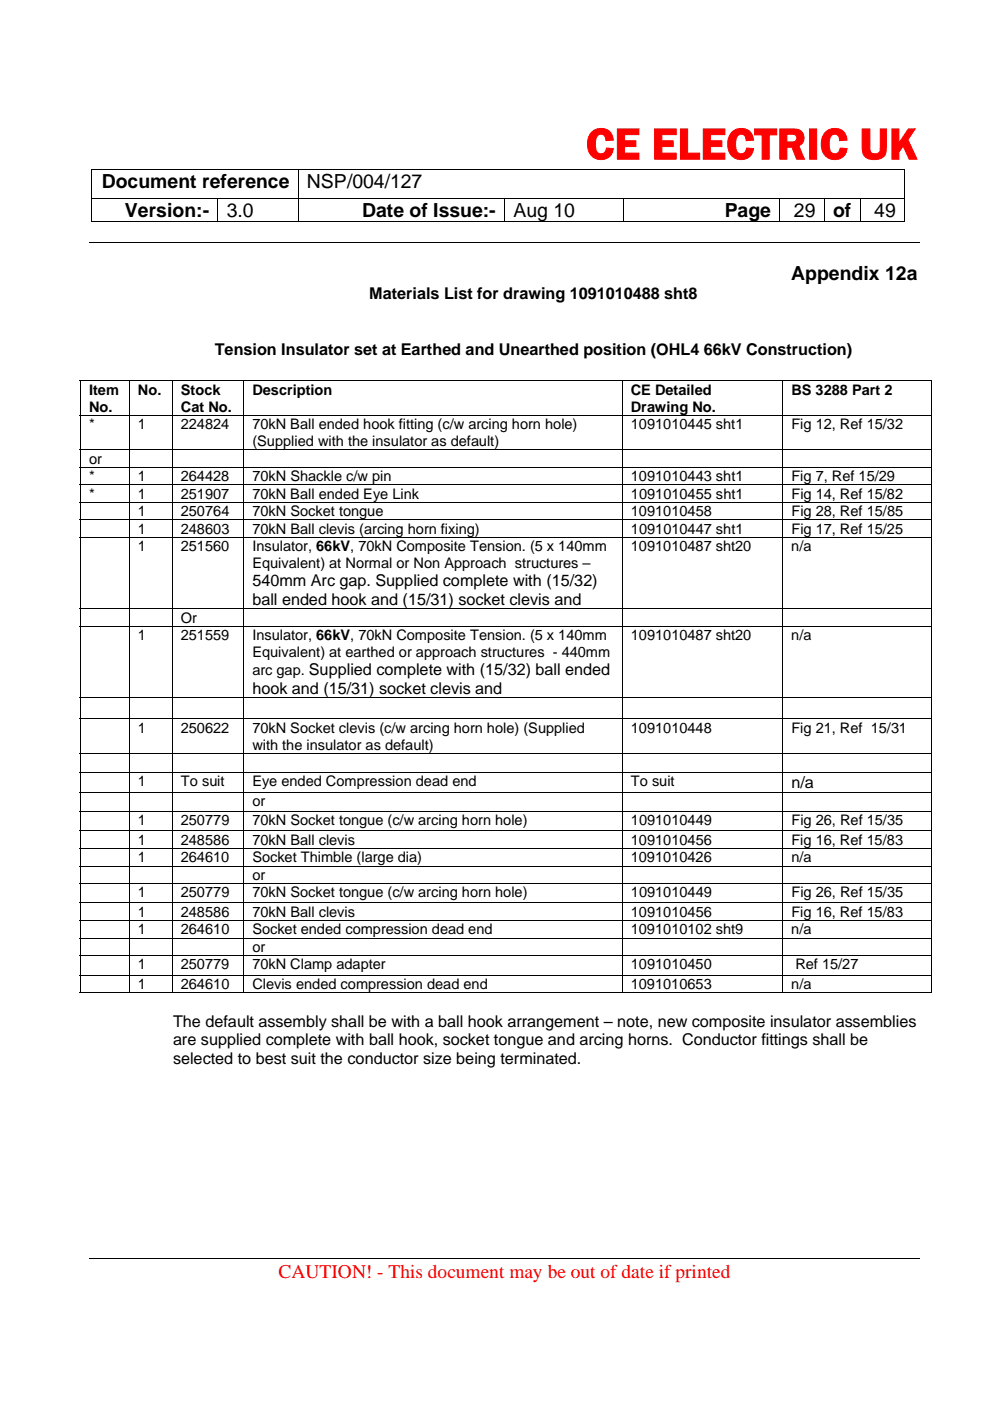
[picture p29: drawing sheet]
<svg xmlns="http://www.w3.org/2000/svg" width="210mm" height="297mm" viewBox="0 0 210 297" stroke-linecap="round" stroke-linejoin="round" font-family="sans-serif">
<defs><g id="words">
<text font-size="9.6" fill="#f00" x="124.2" y="33.7">CE ELECTRIC UK</text>
<g font-size="4.1">
<text x="21.6" y="39.8">Document reference</text>
<text x="65.1" y="39.8">NSP/004/127</text>
<text x="26.5" y="46">Version:-</text>
<text x="48.1" y="46">3.0</text>
<text x="76.8" y="46">Date of Issue:-</text>
<text x="108.9" y="46">Aug 10</text>
<text x="153.6" y="46">Page</text>
<text x="168.3" y="46">29</text>
<text x="176.6" y="46">of</text>
<text x="185.4" y="46">49</text>
<text x="167.8" y="59.3">Appendix 12a</text>
</g>
<text font-size="4.1" fill="#f00" x="59.1" y="271">CAUTION! - This document may be out of date if printed</text>
<g font-size="3.4">
<text x="78.3" y="63.4">Materials List for drawing 1091010488 sht8</text>
<text x="45.5" y="75.2">Tension Insulator set at Earthed and Unearthed position (OHL4 66kV Construction)</text>
<text x="53.5" y="124.3">540mm Arc gap. Supplied complete with (15/32)</text>
<text x="53.5" y="128.2">ball ended hook and (15/31) socket clevis and</text>
<text x="53.5" y="147.1">hook and (15/31) socket clevis and</text>
<text x="167.8" y="167.1">n/a</text>
<text x="36.7" y="217.7">The default assembly shall be with a ball hook arrangement – note, new composite insulator assemblies</text>
<text x="36.7" y="221.6">are supplied complete with ball hook, socket tongue and arcing horns. Conductor fittings shall be</text>
<text x="36.7" y="225.6">selected to best suit the conductor size being terminated.</text>
</g>
<g font-size="3.1">
<text x="18.9" y="83.7">Item</text>
<text x="29.3" y="83.7">No.</text>
<text x="38.4" y="83.7">Stock</text>
<text x="53.5" y="83.7">Description</text>
<text x="133.7" y="83.7">CE Detailed</text>
<text x="167.8" y="83.7">BS 3288 Part 2</text>
<text x="18.9" y="87.2">No.</text>
<text x="38.4" y="87.2">Cat No.</text>
<text x="133.8" y="87.2">Drawing No.</text>
<text x="18.9" y="91">*</text>
<text x="29.2" y="91">1</text>
<text x="38.3" y="91">224824</text>
<text x="53.5" y="91">70kN Ball ended hook fitting (c/w arcing horn hole)</text>
<text x="53.5" y="94.6">(Supplied with the insulator as default)</text>
<text x="133.8" y="91">1091010445 sht1</text>
<text x="167.8" y="91">Fig 12, Ref 15/32</text>
<text x="18.9" y="98.3">or</text>
<text x="18.9" y="102">*</text>
<text x="18.9" y="105.7">*</text>
<text x="29.2" y="105.7">1</text>
<text x="29.2" y="102">1</text>
<text x="38.3" y="105.7">251907</text>
<text x="38.4" y="102">264428</text>
<text x="53.5" y="105.7">70kN Ball ended Eye Link</text>
<text x="53.5" y="102">70kN Shackle c/w pin</text>
<text x="133.8" y="102">1091010443 sht1</text>
<text x="133.8" y="105.7">1091010455 sht1</text>
<text x="167.8" y="102">Fig 7, Ref 15/29</text>
<text x="167.8" y="105.7">Fig 14, Ref 15/82</text>
<text x="29.3" y="109.4">1</text>
<text x="29.3" y="113.2">1</text>
<text x="38.4" y="113.2">248603</text>
<text x="38.4" y="109.4">250764</text>
<text x="53.5" y="113.2">70kN Ball clevis (arcing horn fixing)</text>
<text x="53.5" y="109.4">70kN Socket tongue</text>
<text x="133.8" y="109.4">1091010458</text>
<text x="133.8" y="113.2">1091010447 sht1</text>
<text x="167.8" y="109.4">Fig 28, Ref 15/85</text>
<text x="167.8" y="113.2">Fig 17, Ref 15/25</text>
<text x="29.3" y="116.9">1</text>
<text x="38.4" y="116.9">251560</text>
<text x="53.5" y="116.9">Insulator, 66kV, 70kN Composite Tension. (5 x 140mm</text>
<text x="133.8" y="116.9">1091010487 sht20</text>
<text x="167.8" y="116.9">n/a</text>
<text x="53.5" y="120.4">Equivalent) at Normal or Non Approach structures –</text>
<text x="29.3" y="135.7">1</text>
<text x="38.4" y="135.7">251559</text>
<text x="38.4" y="132">Or</text>
<text x="53.5" y="135.7">Insulator, 66kV, 70kN Composite Tension. (5 x 140mm</text>
<text x="133.8" y="135.7">1091010487 sht20</text>
<text x="167.8" y="135.7">n/a</text>
<text x="53.5" y="139.3">Equivalent) at earthed or approach structures - 440mm</text>
<text x="53.5" y="143.2">arc gap. Supplied complete with (15/32) ball ended</text>
<text x="29.3" y="155.4">1</text>
<text x="38.4" y="155.4">250622</text>
<text x="53.5" y="155.4">70kN Socket clevis (c/w arcing horn hole) (Supplied</text>
<text x="133.8" y="155.4">1091010448</text>
<text x="167.8" y="155.4">Fig 21, Ref 15/31</text>
<text x="53.5" y="158.9">with the insulator as default)</text>
<text x="29.3" y="166.8">1</text>
<text x="38.4" y="166.8">To suit</text>
<text x="53.5" y="166.8">Eye ended Compression dead end</text>
<text x="133.8" y="166.8">To suit</text>
<text x="53.5" y="170.9">or</text>
<text x="29.3" y="175">1</text>
<text x="29.3" y="179.1">1</text>
<text x="38.4" y="179.1">248586</text>
<text x="38.4" y="175">250779</text>
<text x="53.5" y="179.1">70kN Ball clevis</text>
<text x="53.5" y="175">70kN Socket tongue (c/w arcing horn hole)</text>
<text x="133.8" y="179.1">1091010456</text>
<text x="133.8" y="175">1091010449</text>
<text x="167.8" y="179.1">Fig 16, Ref 15/83</text>
<text x="167.8" y="175">Fig 26, Ref 15/35</text>
<text x="29.3" y="182.8">1</text>
<text x="38.4" y="182.8">264610</text>
<text x="53.5" y="182.8">Socket Thimble (large dia)</text>
<text x="133.7" y="182.8">1091010426</text>
<text x="167.8" y="182.8">n/a</text>
<text x="29.3" y="190.3">1</text>
<text x="38.4" y="190.3">250779</text>
<text x="53.5" y="186.6">or</text>
<text x="53.5" y="190.3">70kN Socket tongue (c/w arcing horn hole)</text>
<text x="133.8" y="190.3">1091010449</text>
<text x="167.8" y="190.3">Fig 26, Ref 15/35</text>
<text x="29.3" y="194.4">1</text>
<text x="38.4" y="194.4">248586</text>
<text x="53.5" y="194.4">70kN Ball clevis</text>
<text x="133.8" y="194.4">1091010456</text>
<text x="167.8" y="194.4">Fig 16, Ref 15/83</text>
<text x="29.3" y="198.1">1</text>
<text x="38.4" y="198.1">264610</text>
<text x="53.5" y="201.8">or</text>
<text x="53.5" y="198.1">Socket ended compression dead end</text>
<text x="133.7" y="198.1">1091010102 sht9</text>
<text x="167.8" y="198.1">n/a</text>
<text x="29.3" y="205.5">1</text>
<text x="29.3" y="209.7">1</text>
<text x="38.4" y="205.5">250779</text>
<text x="38.4" y="209.7">264610</text>
<text x="53.5" y="205.5">70kN Clamp adapter</text>
<text x="53.5" y="209.7">Clevis ended compression dead end</text>
<text x="133.7" y="209.7">1091010653</text>
<text x="133.8" y="205.5">1091010450</text>
<text x="167.8" y="209.7">n/a</text>
<text x="168.7" y="205.5">Ref 15/27</text>
</g>
</g></defs>
<path d="M19.4 35.8h.1v.2h-.1zM191.7 35.8h.2v.2h-.2zM191.7 46.9h.2v.1h-.2zM16.9 80.7h.2v.2h-.2zM197.4 80.7h.2v.2h-.2zM197.4 210.4h.2v.1h-.2z" fill="#000"/>
<g fill="none" stroke="#000" stroke-width=".21">
<path d="M19.4 35.9h172.3M19.5 36v6M63.2 36v6M191.8 36v6M18.9 51.4h176.1M19.4 42.1h172.5M19.4 46.9h26.7M19.5 42.1v4.9M46.2 42.1v4.9M46.3 46.9h16.9M63.2 42.1v4.9M63.3 46.9h43.6"/>
<path d="M107 42.1v4.9M107.1 46.9h25M132.2 42.1v4.9M132.3 46.9h33M165.4 42.1v4.9M165.4 46.9h9.3M174.8 42.1v4.9M174.8 46.9h7.5M182.4 42.1v4.9M182.5 46.9h9.2M191.8 42.1v4.9M16.9 80.8h180.7"/>
<path d="M16.9 88h180.7M16.9 95.3h180.7M16.9 99h180.7M17 80.9v7M17 88.1v7.1M17 95.4v3.6M17 99.1v3.6M27.4 80.9v7M27.4 88.1v7.1M27.4 95.4v3.6M27.4 99.1v3.6M36.5 80.9v7"/>
<path d="M36.5 88.1v7.1M36.5 95.4v3.6M36.5 99.1v3.6M51.6 80.9v7M51.6 88.1v7.1M51.6 95.4v3.6M51.6 99.1v3.6M131.9 80.9v7M131.9 88.1v7.1M131.9 95.4v3.6M131.9 99.1v3.6M165.9 80.9v7"/>
<path d="M165.9 88.1v7.1M165.9 95.4v3.6M165.9 99.1v3.6M197.5 80.9v7M197.5 88.1v7.1M197.5 95.4v3.6M197.5 99.1v3.6M16.9 102.8h180.7M16.9 106.5h180.7M16.9 110.2h180.7M16.9 113.9h180.7M17 102.8v3.6"/>
<path d="M17 106.6v3.5M17 110.3v3.6M17 114v15M27.4 102.8v3.6M27.4 106.6v3.5M27.4 110.3v3.6M27.4 114v15M36.5 102.8v3.6M36.5 106.6v3.5M36.5 110.3v3.6M36.5 114v15M51.6 102.8v3.6"/>
<path d="M51.6 106.6v3.5M51.6 110.3v3.6M51.6 114v15M131.9 102.8v3.6M131.9 106.6v3.5M131.9 110.3v3.6M131.9 114v15M165.9 102.8v3.6M165.9 106.6v3.5M165.9 110.3v3.6M165.9 114v15M197.5 102.8v3.6"/>
<path d="M197.5 106.6v3.5M197.5 110.3v3.6M197.5 114v15M16.9 129.1h180.7M16.9 132.8h180.7M17 129.2v3.5M17 132.9v15M27.4 129.2v3.5M27.4 132.9v15M36.5 129.2v3.5M36.5 132.9v15M51.6 129.2v3.5"/>
<path d="M51.6 132.9v15M131.9 129.2v3.5M131.9 132.9v15M165.9 129.2v3.5M165.9 132.9v15M197.5 129.2v3.5M197.5 132.9v15M16.9 148h180.7M16.9 152.4h180.7M16.9 159.7h180.7M17 148.1v4.2M17 152.5v7.1"/>
<path d="M17 159.8v3.9M27.4 148.1v4.2M27.4 152.5v7.1M27.4 159.8v3.9M36.5 148.1v4.2M36.5 152.5v7.1M36.5 159.8v3.9M51.6 148.1v4.2M51.6 152.5v7.1M51.6 159.8v3.9M131.9 148.1v4.2M131.9 152.5v7.1"/>
<path d="M131.9 159.8v3.9M165.9 148.1v4.2M165.9 152.5v7.1M165.9 159.8v3.9M197.5 148.1v4.2M197.5 152.5v7.1M197.5 159.8v3.9M16.9 163.8h180.7M16.9 167.9h180.7M16.9 172h180.7M16.9 176.2h180.7M16.9 179.9h180.7"/>
<path d="M17 163.9v4M17 168v4M17 172.1v4M17 176.2v3.6M17 180v3.5M27.4 163.9v4M27.4 168v4M27.4 172.1v4M27.4 176.2v3.6M27.4 180v3.5M36.5 163.9v4M36.5 168v4"/>
<path d="M36.5 172.1v4M36.5 176.2v3.6M36.5 180v3.5M51.6 163.9v4M51.6 168v4M51.6 172.1v4M51.6 176.2v3.6M51.6 180v3.5M131.9 163.9v4M131.9 168v4M131.9 172.1v4M131.9 176.2v3.6"/>
<path d="M131.9 180v3.5M165.9 163.9v4M165.9 168v4M165.9 172.1v4M165.9 176.2v3.6M165.9 180v3.5M197.5 163.9v4M197.5 168v4M197.5 172.1v4M197.5 176.2v3.6M197.5 180v3.5M16.9 183.6h180.7"/>
<path d="M16.9 187.3h180.7M16.9 191.4h180.7M16.9 195.2h180.7M16.9 198.9h180.7M17 183.7v3.5M17 187.4v3.9M17 191.5v3.6M17 195.2v3.6M17 199v3.5M27.4 183.7v3.5M27.4 187.4v3.9M27.4 191.5v3.6"/>
<path d="M27.4 195.2v3.6M27.4 199v3.5M36.5 183.7v3.5M36.5 187.4v3.9M36.5 191.5v3.6M36.5 195.2v3.6M36.5 199v3.5M51.6 183.7v3.5M51.6 187.4v3.9M51.6 191.5v3.6M51.6 195.2v3.6M51.6 199v3.5"/>
<path d="M131.9 183.7v3.5M131.9 187.4v3.9M131.9 191.5v3.6M131.9 195.2v3.6M131.9 199v3.5M165.9 183.7v3.5M165.9 187.4v3.9M165.9 191.5v3.6M165.9 195.2v3.6M165.9 199v3.5M197.5 183.7v3.5M197.5 187.4v3.9"/>
<path d="M197.5 191.5v3.6M197.5 195.2v3.6M197.5 199v3.5M16.9 202.6h180.7M16.9 206.7h180.7M16.9 210.5h10.4M17 202.7v4M17 206.8v3.7M27.4 202.7v4M27.4 206.8v3.7M27.5 210.5h8.9M36.5 202.7v4"/>
<path d="M36.5 206.8v3.7M36.6 210.5h15M51.6 202.7v4M51.6 206.8v3.7M51.7 210.5h80.1M131.9 202.7v4M131.9 206.8v3.7M132 210.5h33.8M165.9 202.7v4M165.9 206.8v3.7M166 210.5h31.4M197.5 202.7v4"/>
<path d="M197.5 206.8v3.7M18.9 266.8h176.1"/>
</g>
<use href="#words"/>
</svg>
